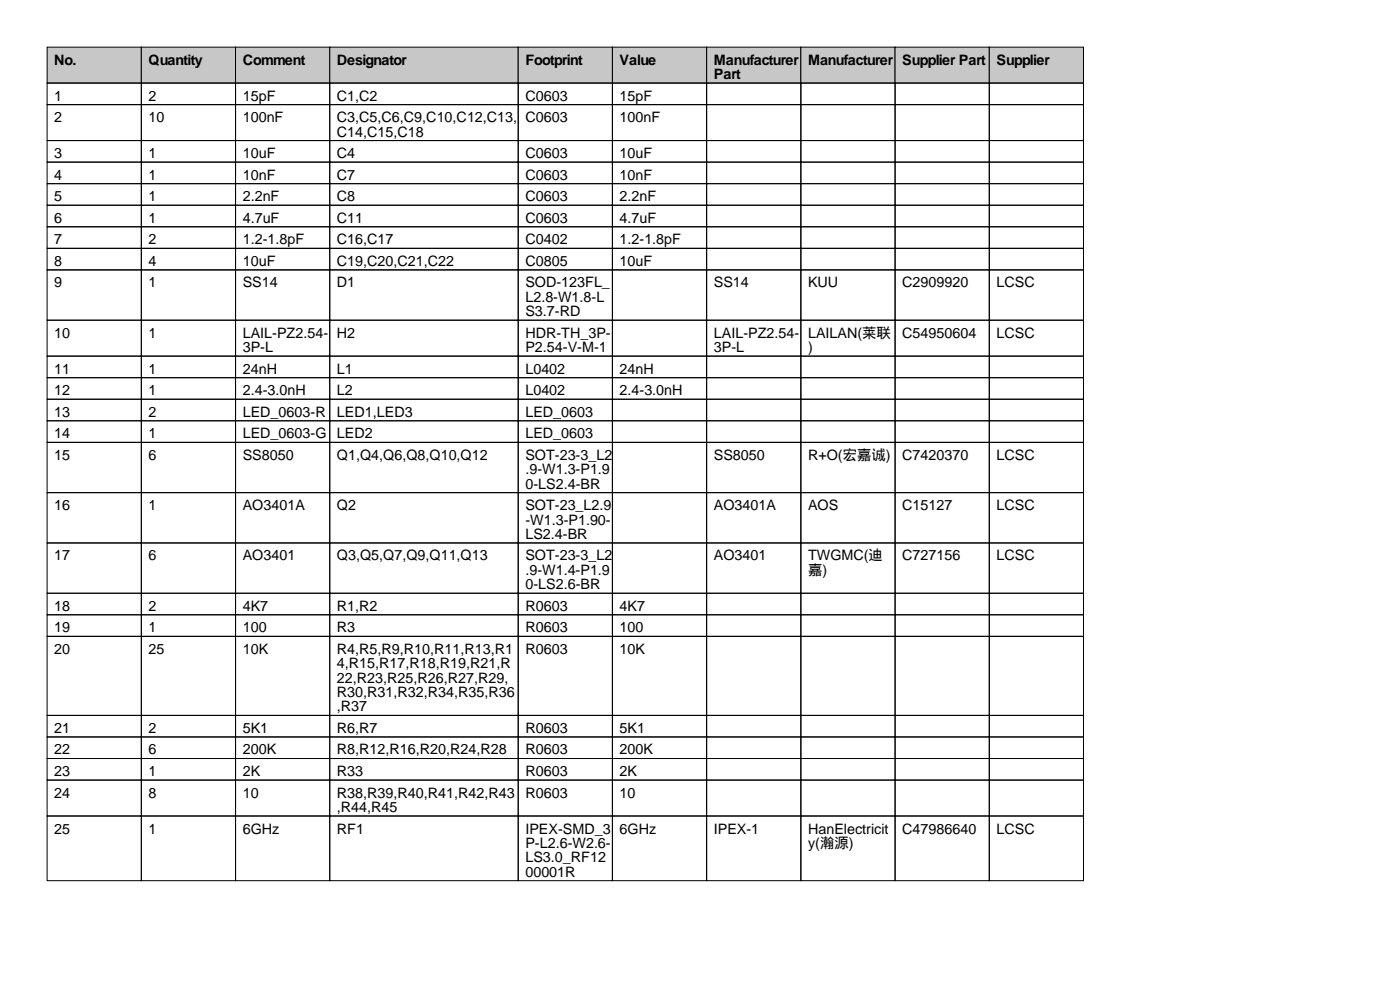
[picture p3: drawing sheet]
<svg xmlns="http://www.w3.org/2000/svg" width="297mm" height="210mm" viewBox="0 0 297 210" stroke-linecap="round" stroke-linejoin="round" font-family="sans-serif">
<defs><g id="words">
<g font-size="3">
<text x="11.5" y="13.7">No.</text>
<text x="31.5" y="13.7">Quantity</text>
<text x="51.5" y="13.7">Comment</text>
<text x="71.5" y="13.7">Designator</text>
<text x="111.5" y="13.7">Footprint</text>
<text x="131.5" y="13.7">Value</text>
<text x="151.5" y="13.7">Manufacturer</text>
<text x="151.5" y="16.8">Part</text>
<text x="171.5" y="13.7">Manufacturer</text>
<text x="191.5" y="13.7">Supplier Part</text>
<text x="211.5" y="13.7">Supplier</text>
<text x="11.5" y="21.3">1</text>
<text x="31.5" y="21.3">2</text>
<text x="51.5" y="21.3">15pF</text>
<text x="71.5" y="21.3">C1,C2</text>
<text x="111.5" y="21.3">C0603</text>
<text x="131.5" y="21.3">15pF</text>
<text x="11.5" y="25.9">2</text>
<text x="31.5" y="25.9">10</text>
<text x="51.5" y="25.9">100nF</text>
<text x="71.5" y="25.9">C3,C5,C6,C9,C10,C12,C13,</text>
<text x="71.5" y="29">C14,C15,C18</text>
<text x="111.5" y="25.9">C0603</text>
<text x="131.5" y="25.9">100nF</text>
<text x="11.5" y="33.5">3</text>
<text x="31.5" y="33.5">1</text>
<text x="51.5" y="33.5">10uF</text>
<text x="71.5" y="33.5">C4</text>
<text x="111.5" y="33.5">C0603</text>
<text x="131.5" y="33.5">10uF</text>
<text x="11.5" y="38.1">4</text>
<text x="31.5" y="38.1">1</text>
<text x="51.5" y="38.1">10nF</text>
<text x="71.5" y="38.1">C7</text>
<text x="111.5" y="38.1">C0603</text>
<text x="131.5" y="38.1">10nF</text>
<text x="11.5" y="42.7">5</text>
<text x="11.5" y="47.2">6</text>
<text x="31.5" y="42.7">1</text>
<text x="31.5" y="47.2">1</text>
<text x="51.5" y="42.7">2.2nF</text>
<text x="51.5" y="47.2">4.7uF</text>
<text x="71.5" y="42.7">C8</text>
<text x="71.5" y="47.2">C11</text>
<text x="111.5" y="42.7">C0603</text>
<text x="111.5" y="47.2">C0603</text>
<text x="131.5" y="42.7">2.2nF</text>
<text x="131.5" y="47.2">4.7uF</text>
<text x="11.5" y="51.8">7</text>
<text x="31.5" y="51.8">2</text>
<text x="51.5" y="51.8">1.2-1.8pF</text>
<text x="71.5" y="51.8">C16,C17</text>
<text x="111.5" y="51.8">C0402</text>
<text x="131.5" y="51.8">1.2-1.8pF</text>
<text x="11.5" y="56.4">8</text>
<text x="31.5" y="56.4">4</text>
<text x="51.5" y="56.4">10uF</text>
<text x="71.5" y="56.4">C19,C20,C21,C22</text>
<text x="111.5" y="56.4">C0805</text>
<text x="131.5" y="56.4">10uF</text>
<text x="11.5" y="61">9</text>
<text x="31.5" y="61">1</text>
<text x="51.5" y="61">SS14</text>
<text x="71.5" y="61">D1</text>
<text x="111.5" y="61">SOD-123FL_</text>
<text x="111.5" y="64">L2.8-W1.8-L</text>
<text x="151.5" y="61">SS14</text>
<text x="171.5" y="61">KUU</text>
<text x="191.5" y="61">C2909920</text>
<text x="211.5" y="61">LCSC</text>
<text x="11.5" y="71.6">10</text>
<text x="31.5" y="71.6">1</text>
<text x="51.5" y="71.6">LAIL-PZ2.54-</text>
<text x="71.5" y="71.6">H2</text>
<text x="111.5" y="67.1">S3.7-RD</text>
<text x="111.5" y="71.6">HDR-TH_3P-</text>
<text x="151.5" y="71.6">LAIL-PZ2.54-</text>
<text x="171.5" y="71.6">LAILAN(莱联</text>
<text x="191.5" y="71.6">C54950604</text>
<text x="211.5" y="71.6">LCSC</text>
<text x="51.5" y="74.7">3P-L</text>
<text x="111.5" y="74.7">P2.54-V-M-1</text>
<text x="151.5" y="74.7">3P-L</text>
<text x="171.5" y="74.7">)</text>
<text x="11.5" y="79.3">11</text>
<text x="11.5" y="83.8">12</text>
<text x="31.5" y="79.3">1</text>
<text x="31.5" y="83.8">1</text>
<text x="51.5" y="79.3">24nH</text>
<text x="51.5" y="83.8">2.4-3.0nH</text>
<text x="71.5" y="79.3">L1</text>
<text x="71.5" y="83.8">L2</text>
<text x="111.5" y="79.3">L0402</text>
<text x="111.5" y="83.8">L0402</text>
<text x="131.5" y="79.3">24nH</text>
<text x="131.5" y="83.8">2.4-3.0nH</text>
<text x="11.5" y="88.4">13</text>
<text x="31.5" y="88.4">2</text>
<text x="51.5" y="88.4">LED_0603-R</text>
<text x="71.5" y="88.4">LED1,LED3</text>
<text x="111.5" y="88.4">LED_0603</text>
<text x="11.5" y="93">14</text>
<text x="31.5" y="93">1</text>
<text x="51.5" y="93">LED_0603-G</text>
<text x="71.5" y="93">LED2</text>
<text x="111.5" y="93">LED_0603</text>
<text x="11.5" y="97.5">15</text>
<text x="31.5" y="97.5">6</text>
<text x="51.5" y="97.5">SS8050</text>
<text x="71.5" y="97.5">Q1,Q4,Q6,Q8,Q10,Q12</text>
<text x="111.5" y="97.5">SOT-23-3_L2</text>
<text x="111.5" y="100.6">.9-W1.3-P1.9</text>
<text x="151.5" y="97.5">SS8050</text>
<text x="171.5" y="97.5">R+O(宏嘉诚)</text>
<text x="191.5" y="97.5">C7420370</text>
<text x="211.5" y="97.5">LCSC</text>
<text x="111.5" y="103.6">0-LS2.4-BR</text>
<text x="11.5" y="108.2">16</text>
<text x="31.5" y="108.2">1</text>
<text x="51.5" y="108.2">AO3401A</text>
<text x="71.5" y="108.2">Q2</text>
<text x="111.5" y="108.2">SOT-23_L2.9</text>
<text x="111.5" y="111.3">-W1.3-P1.90-</text>
<text x="151.5" y="108.2">AO3401A</text>
<text x="171.5" y="108.2">AOS</text>
<text x="191.5" y="108.2">C15127</text>
<text x="211.5" y="108.2">LCSC</text>
<text x="11.5" y="118.9">17</text>
<text x="31.5" y="118.9">6</text>
<text x="51.5" y="118.9">AO3401</text>
<text x="71.5" y="118.9">Q3,Q5,Q7,Q9,Q11,Q13</text>
<text x="111.5" y="114.3">LS2.4-BR</text>
<text x="111.5" y="118.9">SOT-23-3_L2</text>
<text x="151.5" y="118.9">AO3401</text>
<text x="171.5" y="118.9">TWGMC(迪</text>
<text x="191.5" y="118.9">C727156</text>
<text x="211.5" y="118.9">LCSC</text>
<text x="111.5" y="121.9">.9-W1.4-P1.9</text>
<text x="111.5" y="125">0-LS2.6-BR</text>
<text x="171.5" y="121.9">嘉)</text>
<text x="11.5" y="129.5">18</text>
<text x="31.5" y="129.5">2</text>
<text x="51.5" y="129.5">4K7</text>
<text x="71.5" y="129.5">R1,R2</text>
<text x="111.5" y="129.5">R0603</text>
<text x="131.5" y="129.5">4K7</text>
<text x="11.5" y="134.1">19</text>
<text x="31.5" y="134.1">1</text>
<text x="51.5" y="134.1">100</text>
<text x="71.5" y="134.1">R3</text>
<text x="111.5" y="134.1">R0603</text>
<text x="131.5" y="134.1">100</text>
<text x="11.5" y="138.7">20</text>
<text x="31.5" y="138.7">25</text>
<text x="51.5" y="138.7">10K</text>
<text x="71.5" y="138.7">R4,R5,R9,R10,R11,R13,R1</text>
<text x="71.5" y="141.7">4,R15,R17,R18,R19,R21,R</text>
<text x="111.5" y="138.7">R0603</text>
<text x="131.5" y="138.7">10K</text>
<text x="71.5" y="144.8">22,R23,R25,R26,R27,R29,</text>
<text x="71.5" y="147.8">R30,R31,R32,R34,R35,R36</text>
<text x="11.5" y="155.5">21</text>
<text x="31.5" y="155.5">2</text>
<text x="51.5" y="155.5">5K1</text>
<text x="71.5" y="150.9">,R37</text>
<text x="71.5" y="155.5">R6,R7</text>
<text x="111.5" y="155.5">R0603</text>
<text x="131.5" y="155.5">5K1</text>
<text x="11.5" y="160">22</text>
<text x="31.5" y="160">6</text>
<text x="51.5" y="160">200K</text>
<text x="71.5" y="160">R8,R12,R16,R20,R24,R28</text>
<text x="111.5" y="160">R0603</text>
<text x="131.5" y="160">200K</text>
<text x="11.5" y="164.6">23</text>
<text x="31.5" y="164.6">1</text>
<text x="51.5" y="164.6">2K</text>
<text x="71.5" y="164.6">R33</text>
<text x="111.5" y="164.6">R0603</text>
<text x="131.5" y="164.6">2K</text>
<text x="11.5" y="169.2">24</text>
<text x="31.5" y="169.2">8</text>
<text x="51.5" y="169.2">10</text>
<text x="71.5" y="169.2">R38,R39,R40,R41,R42,R43</text>
<text x="71.5" y="172.2">,R44,R45</text>
<text x="111.5" y="169.2">R0603</text>
<text x="131.5" y="169.2">10</text>
<text x="11.5" y="176.8">25</text>
<text x="31.5" y="176.8">1</text>
<text x="51.5" y="176.8">6GHz</text>
<text x="71.5" y="176.8">RF1</text>
<text x="111.5" y="176.8">IPEX-SMD_3</text>
<text x="111.5" y="179.8">P-L2.6-W2.6-</text>
<text x="131.5" y="176.8">6GHz</text>
<text x="151.5" y="176.8">IPEX-1</text>
<text x="171.5" y="176.8">HanElectricit</text>
<text x="171.5" y="179.8">y(瀚源)</text>
<text x="191.5" y="176.8">C47986640</text>
<text x="211.5" y="176.8">LCSC</text>
<text x="111.5" y="182.9">LS3.0_RF12</text>
<text x="111.5" y="185.9">00001R</text>
</g>
</g></defs>
<g fill="#c7c7c7" stroke="#000" stroke-width=".21">
<path d="M10 10h20v7.6h-20z"/>
<path d="M30 10h20v7.6h-20z"/>
<path d="M50 10h20v7.6h-20z"/>
<path d="M70 10h40v7.6h-40z"/>
<path d="M110 10h20v7.6h-20z"/>
<path d="M130 10h20v7.6h-20z"/>
<path d="M150 10h20v7.6h-20z"/>
<path d="M170 10h20v7.6h-20z"/>
<path d="M190 10h20v7.6h-20z"/>
<path d="M210 10h20v7.6h-20z"/>
</g>
<g fill="none" stroke="#000" stroke-width=".21">
<path d="M10 17.6h20v4.6h-20zM30 17.6h20v4.6h-20zM50 17.6h20v4.6h-20zM70 17.6h40v4.6h-40zM110 17.6h20v4.6h-20zM130 17.6h20v4.6h-20zM150 17.6h20v4.6h-20zM170 17.6h20v4.6h-20zM190 17.6h20v4.6h-20zM210 17.6h20v4.6h-20zM10 22.2h20v7.6h-20zM10 29.8h20v4.6h-20z"/>
<path d="M10 34.4h20v4.6h-20zM10 39h20v4.5h-20zM30 22.2h20v7.6h-20zM30 29.8h20v4.6h-20zM30 34.4h20v4.6h-20zM30 39h20v4.5h-20zM50 22.2h20v7.6h-20zM50 29.8h20v4.6h-20zM50 34.4h20v4.6h-20zM50 39h20v4.5h-20zM70 22.2h40v7.6h-40zM70 29.8h40v4.6h-40z"/>
<path d="M70 34.4h40v4.6h-40zM70 39h40v4.5h-40zM110 22.2h20v7.6h-20zM110 29.8h20v4.6h-20zM110 34.4h20v4.6h-20zM110 39h20v4.5h-20zM130 22.2h20v7.6h-20zM130 29.8h20v4.6h-20zM130 34.4h20v4.6h-20zM130 39h20v4.5h-20zM150 22.2h20v7.6h-20zM150 29.8h20v4.6h-20z"/>
<path d="M150 34.4h20v4.6h-20zM150 39h20v4.5h-20zM170 22.2h20v7.6h-20zM170 29.8h20v4.6h-20zM170 34.4h20v4.6h-20zM170 39h20v4.5h-20zM190 22.2h20v7.6h-20zM190 29.8h20v4.6h-20zM190 34.4h20v4.6h-20zM190 39h20v4.5h-20zM210 22.2h20v7.6h-20zM210 29.8h20v4.6h-20z"/>
<path d="M210 34.4h20v4.6h-20zM210 39h20v4.5h-20zM10 43.5h20v4.6h-20zM10 48.1h20v4.6h-20zM10 52.7h20v4.5h-20zM10 57.2h20v10.7h-20zM30 43.5h20v4.6h-20zM30 48.1h20v4.6h-20zM30 52.7h20v4.5h-20zM30 57.2h20v10.7h-20zM50 43.5h20v4.6h-20zM50 48.1h20v4.6h-20z"/>
<path d="M50 52.7h20v4.5h-20zM50 57.2h20v10.7h-20zM70 43.5h40v4.6h-40zM70 48.1h40v4.6h-40zM70 52.7h40v4.5h-40zM70 57.2h40v10.7h-40zM110 43.5h20v4.6h-20zM110 48.1h20v4.6h-20zM110 52.7h20v4.5h-20zM110 57.2h20v10.7h-20zM130 43.5h20v4.6h-20zM130 48.1h20v4.6h-20z"/>
<path d="M130 52.7h20v4.5h-20zM130 57.2h20v10.7h-20zM150 43.5h20v4.6h-20zM150 48.1h20v4.6h-20zM150 52.7h20v4.5h-20zM150 57.2h20v10.7h-20zM170 43.5h20v4.6h-20zM170 48.1h20v4.6h-20zM170 52.7h20v4.5h-20zM170 57.2h20v10.7h-20zM190 43.5h20v4.6h-20zM190 48.1h20v4.6h-20z"/>
<path d="M190 52.7h20v4.5h-20zM190 57.2h20v10.7h-20zM210 43.5h20v4.6h-20zM210 48.1h20v4.6h-20zM210 52.7h20v4.5h-20zM210 57.2h20v10.7h-20zM10 67.9h20v7.6h-20zM10 75.5h20v4.6h-20zM30 67.9h20v7.6h-20zM30 75.5h20v4.6h-20zM50 67.9h20v7.6h-20zM50 75.5h20v4.6h-20z"/>
<path d="M70 67.9h40v7.6h-40zM70 75.5h40v4.6h-40zM110 67.9h20v7.6h-20zM110 75.5h20v4.6h-20zM130 67.9h20v7.6h-20zM130 75.5h20v4.6h-20zM150 67.9h20v7.6h-20zM150 75.5h20v4.6h-20zM170 67.9h20v7.6h-20zM170 75.5h20v4.6h-20zM190 67.9h20v7.6h-20zM190 75.5h20v4.6h-20z"/>
<path d="M210 67.9h20v7.6h-20zM210 75.5h20v4.6h-20zM10 80.1h20v4.6h-20zM10 84.7h20v4.5h-20zM10 89.2h20v4.6h-20zM10 93.8h20v10.7h-20zM30 80.1h20v4.6h-20zM30 84.7h20v4.5h-20zM30 89.2h20v4.6h-20zM30 93.8h20v10.7h-20zM50 80.1h20v4.6h-20zM50 84.7h20v4.5h-20z"/>
<path d="M50 89.2h20v4.6h-20zM50 93.8h20v10.7h-20zM70 80.1h40v4.6h-40zM70 84.7h40v4.5h-40zM70 89.2h40v4.6h-40zM70 93.8h40v10.7h-40zM110 80.1h20v4.6h-20zM110 84.7h20v4.5h-20zM110 89.2h20v4.6h-20zM110 93.8h20v10.7h-20zM130 80.1h20v4.6h-20zM130 84.7h20v4.5h-20z"/>
<path d="M130 89.2h20v4.6h-20zM130 93.8h20v10.7h-20zM150 80.1h20v4.6h-20zM150 84.7h20v4.5h-20zM150 89.2h20v4.6h-20zM150 93.8h20v10.7h-20zM170 80.1h20v4.6h-20zM170 84.7h20v4.5h-20zM170 89.2h20v4.6h-20zM170 93.8h20v10.7h-20zM190 80.1h20v4.6h-20zM190 84.7h20v4.5h-20z"/>
<path d="M190 89.2h20v4.6h-20zM190 93.8h20v10.7h-20zM210 80.1h20v4.6h-20zM210 84.7h20v4.5h-20zM210 89.2h20v4.6h-20zM210 93.8h20v10.7h-20zM10 104.5h20v10.7h-20zM10 115.2h20v10.6h-20zM30 104.5h20v10.7h-20zM30 115.2h20v10.6h-20zM50 104.5h20v10.7h-20zM50 115.2h20v10.6h-20z"/>
<path d="M70 104.5h40v10.7h-40zM70 115.2h40v10.6h-40zM110 104.5h20v10.7h-20zM110 115.2h20v10.6h-20zM130 104.5h20v10.7h-20zM130 115.2h20v10.6h-20zM150 104.5h20v10.7h-20zM150 115.2h20v10.6h-20zM170 104.5h20v10.7h-20zM170 115.2h20v10.6h-20zM190 104.5h20v10.7h-20zM190 115.2h20v10.6h-20z"/>
<path d="M210 104.5h20v10.7h-20zM210 115.2h20v10.6h-20zM10 125.8h20v4.6h-20zM10 130.4h20v4.6h-20zM10 135h20v16.7h-20zM30 125.8h20v4.6h-20zM30 130.4h20v4.6h-20zM30 135h20v16.7h-20zM50 125.8h20v4.6h-20zM50 130.4h20v4.6h-20zM50 135h20v16.7h-20zM70 125.8h40v4.6h-40z"/>
<path d="M70 130.4h40v4.6h-40zM70 135h40v16.7h-40zM110 125.8h20v4.6h-20zM110 130.4h20v4.6h-20zM110 135h20v16.7h-20zM130 125.8h20v4.6h-20zM130 130.4h20v4.6h-20zM130 135h20v16.7h-20zM150 125.8h20v4.6h-20zM150 130.4h20v4.6h-20zM150 135h20v16.7h-20zM170 125.8h20v4.6h-20z"/>
<path d="M170 130.4h20v4.6h-20zM170 135h20v16.7h-20zM190 125.8h20v4.6h-20zM190 130.4h20v4.6h-20zM190 135h20v16.7h-20zM210 125.8h20v4.6h-20zM210 130.4h20v4.6h-20zM210 135h20v16.7h-20zM10 151.7h20v4.6h-20zM10 156.3h20v4.6h-20zM30 151.7h20v4.6h-20zM30 156.3h20v4.6h-20z"/>
<path d="M50 151.7h20v4.6h-20zM50 156.3h20v4.6h-20zM70 151.7h40v4.6h-40zM70 156.3h40v4.6h-40zM110 151.7h20v4.6h-20zM110 156.3h20v4.6h-20zM130 151.7h20v4.6h-20zM130 156.3h20v4.6h-20zM150 151.7h20v4.6h-20zM150 156.3h20v4.6h-20zM170 151.7h20v4.6h-20zM170 156.3h20v4.6h-20z"/>
<path d="M190 151.7h20v4.6h-20zM190 156.3h20v4.6h-20zM210 151.7h20v4.6h-20zM210 156.3h20v4.6h-20zM10 160.9h20v4.5h-20zM10 165.4h20v7.7h-20zM10 173.1h20v13.7h-20zM30 160.9h20v4.5h-20zM30 165.4h20v7.7h-20zM30 173.1h20v13.7h-20zM50 160.9h20v4.5h-20zM50 165.4h20v7.7h-20z"/>
<path d="M50 173.1h20v13.7h-20zM70 160.9h40v4.5h-40zM70 165.4h40v7.7h-40zM70 173.1h40v13.7h-40zM110 160.9h20v4.5h-20zM110 165.4h20v7.7h-20zM110 173.1h20v13.7h-20zM130 160.9h20v4.5h-20zM130 165.4h20v7.7h-20zM130 173.1h20v13.7h-20zM150 160.9h20v4.5h-20zM150 165.4h20v7.7h-20z"/>
<path d="M150 173.1h20v13.7h-20zM170 160.9h20v4.5h-20zM170 165.4h20v7.7h-20zM170 173.1h20v13.7h-20zM190 160.9h20v4.5h-20zM190 165.4h20v7.7h-20zM190 173.1h20v13.7h-20zM210 160.9h20v4.5h-20zM210 165.4h20v7.7h-20zM210 173.1h20v13.7h-20z"/>
</g>
<use href="#words"/>
</svg>
